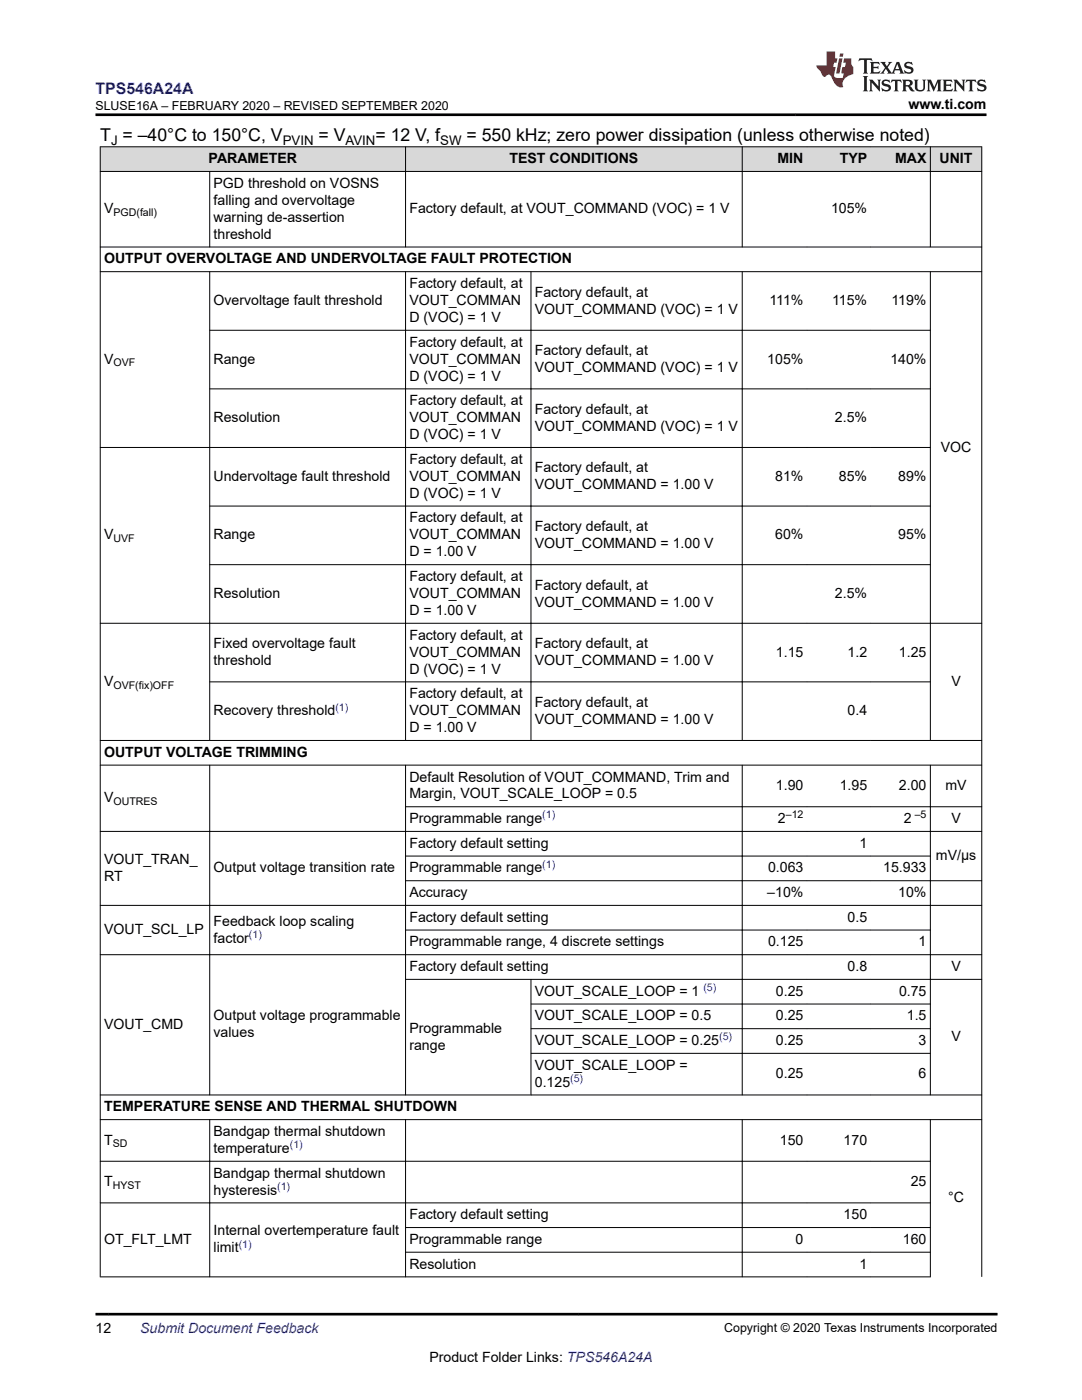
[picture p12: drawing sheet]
<svg xmlns="http://www.w3.org/2000/svg" width="216mm" height="279mm" viewBox="0 0 216 279" stroke-linecap="round" stroke-linejoin="round" font-family="sans-serif">
<defs><g id="words">
<g font-size="3.5">
<text x="20" y="28.1">T = –40°C to 150°C, V</text>
<text x="63.6" y="28.1">= V</text>
<text x="74.9" y="28.1">= 12 V, f</text>
<text x="93.1" y="28.1">= 550 kHz; zero power dissipation (unless otherwise noted)</text>
</g>
<text font-size="3.2" fill="#00f" x="19.1" y="18.7">TPS546A24A</text>
<g font-size="2.8">
<text x="181.3" y="21.8">www.ti.com</text>
<text x="41.6" y="32.6">PARAMETER</text>
<text x="101.7" y="32.6">TEST CONDITIONS</text>
<text x="155.1" y="32.6">MIN</text>
<text x="167.6" y="32.6">TYP</text>
<text x="178.6" y="32.6">MAX</text>
<text x="187.5" y="32.6">UNIT</text>
<text x="42.6" y="37.5">PGD threshold on VOSNS</text>
<text x="42.6" y="40.9">falling and overvoltage</text>
<text x="20.8" y="42.6">V</text>
<text x="42.6" y="44.3">warning de-assertion</text>
<text x="42.6" y="47.6">threshold</text>
<text x="81.7" y="42.6">Factory default, at VOUT_COMMAND (VOC) = 1 V</text>
<text x="165.8" y="42.6">105%</text>
<text x="20.8" y="52.6">OUTPUT OVERVOLTAGE AND UNDERVOLTAGE FAULT PROTECTION</text>
<text x="81.7" y="57.5">Factory default, at</text>
<text x="106.7" y="59.2">Factory default, at</text>
<text x="42.6" y="60.9">Overvoltage fault threshold</text>
<text x="81.7" y="60.9">VOUT_COMMAN</text>
<text x="81.7" y="64.3">D (VOC) = 1 V</text>
<text x="106.7" y="62.6">VOUT_COMMAND (VOC) = 1 V</text>
<text x="153.5" y="60.9">111%</text>
<text x="166" y="60.9">115%</text>
<text x="177.9" y="60.9">119%</text>
<text x="81.7" y="69.2">Factory default, at</text>
<text x="106.7" y="70.9">Factory default, at</text>
<text x="20.8" y="72.6">V</text>
<text x="42.6" y="72.6">Range</text>
<text x="81.7" y="72.6">VOUT_COMMAN</text>
<text x="81.7" y="76">D (VOC) = 1 V</text>
<text x="106.7" y="74.3">VOUT_COMMAND (VOC) = 1 V</text>
<text x="153.1" y="72.6">105%</text>
<text x="177.7" y="72.6">140%</text>
<text x="81.7" y="80.9">Factory default, at</text>
<text x="106.7" y="82.6">Factory default, at</text>
<text x="42.6" y="84.3">Resolution</text>
<text x="81.7" y="84.3">VOUT_COMMAN</text>
<text x="81.7" y="87.7">D (VOC) = 1 V</text>
<text x="106.7" y="86">VOUT_COMMAND (VOC) = 1 V</text>
<text x="166.6" y="84.3">2.5%</text>
<text x="42.6" y="96">Undervoltage fault threshold</text>
<text x="81.7" y="92.6">Factory default, at</text>
<text x="81.7" y="96">VOUT_COMMAN</text>
<text x="106.7" y="94.3">Factory default, at</text>
<text x="154.7" y="96">81%</text>
<text x="167.4" y="96">85%</text>
<text x="179.2" y="96">89%</text>
<text x="187.7" y="90.1">VOC</text>
<text x="81.7" y="99.3">D (VOC) = 1 V</text>
<text x="106.7" y="97.7">VOUT_COMMAND = 1.00 V</text>
<text x="20.8" y="107.7">V</text>
<text x="42.6" y="107.7">Range</text>
<text x="81.7" y="104.3">Factory default, at</text>
<text x="81.7" y="107.7">VOUT_COMMAN</text>
<text x="106.7" y="106">Factory default, at</text>
<text x="154.7" y="107.7">60%</text>
<text x="179.2" y="107.7">95%</text>
<text x="81.7" y="111">D = 1.00 V</text>
<text x="106.7" y="109.4">VOUT_COMMAND = 1.00 V</text>
<text x="42.6" y="119.4">Resolution</text>
<text x="81.7" y="116">Factory default, at</text>
<text x="81.7" y="119.4">VOUT_COMMAN</text>
<text x="106.7" y="117.7">Factory default, at</text>
<text x="166.6" y="119.4">2.5%</text>
<text x="81.7" y="122.7">D = 1.00 V</text>
<text x="106.7" y="121">VOUT_COMMAND = 1.00 V</text>
<text x="42.6" y="129.4">Fixed overvoltage fault</text>
<text x="81.7" y="127.7">Factory default, at</text>
<text x="81.7" y="131">VOUT_COMMAN</text>
<text x="106.7" y="129.4">Factory default, at</text>
<text x="154.8" y="131">1.15</text>
<text x="169.1" y="131">1.2</text>
<text x="179.4" y="131">1.25</text>
<text x="20.8" y="136.9">V</text>
<text x="42.6" y="132.7">threshold</text>
<text x="81.7" y="134.4">D (VOC) = 1 V</text>
<text x="106.7" y="132.7">VOUT_COMMAND = 1.00 V</text>
<text x="189.8" y="136.9">V</text>
<text x="42.6" y="142.7">Recovery threshold</text>
<text x="81.7" y="139.4">Factory default, at</text>
<text x="81.7" y="142.7">VOUT_COMMAN</text>
<text x="106.7" y="141">Factory default, at</text>
<text x="169.1" y="142.7">0.4</text>
<text x="81.7" y="146.1">D = 1.00 V</text>
<text x="106.7" y="144.4">VOUT_COMMAND = 1.00 V</text>
<text x="20.8" y="151">OUTPUT VOLTAGE TRIMMING</text>
<text x="81.7" y="156">Default Resolution of VOUT_COMMAND, Trim and</text>
<text x="20.8" y="160.1">V</text>
<text x="81.7" y="159.4">Margin, VOUT_SCALE_LOOP = 0.5</text>
<text x="154.8" y="157.7">1.90</text>
<text x="167.5" y="157.7">1.95</text>
<text x="179.4" y="157.7">2.00</text>
<text x="188.7" y="157.7">mV</text>
<text x="81.7" y="164.3">Programmable range</text>
<text x="155.2" y="164.3">2</text>
<text x="180.4" y="164.3">2</text>
<text x="189.8" y="164.3">V</text>
<text x="20.8" y="172.4">VOUT_TRAN_</text>
<text x="81.7" y="169.2">Factory default setting</text>
<text x="171.5" y="169.2">1</text>
<text x="186.7" y="171.7">mV/µs</text>
<text x="20.8" y="175.8">RT</text>
<text x="42.6" y="174.1">Output voltage transition rate</text>
<text x="81.7" y="174.1">Programmable range</text>
<text x="81.7" y="179">Accuracy</text>
<text x="153.1" y="179">–10%</text>
<text x="153.3" y="174.1">0.063</text>
<text x="176.2" y="174.1">15.933</text>
<text x="179.2" y="179">10%</text>
<text x="42.6" y="184.7">Feedback loop scaling</text>
<text x="81.7" y="184">Factory default setting</text>
<text x="169.1" y="184">0.5</text>
<text x="20.8" y="186.4">VOUT_SCL_LP</text>
<text x="42.6" y="188.1">factor</text>
<text x="81.7" y="188.9">Programmable range, 4 discrete settings</text>
<text x="153.3" y="188.9">0.125</text>
<text x="183.3" y="188.9">1</text>
<text x="81.7" y="193.8">Factory default setting</text>
<text x="169.1" y="193.8">0.8</text>
<text x="189.8" y="193.8">V</text>
<text x="42.6" y="203.6">Output voltage programmable</text>
<text x="106.7" y="198.7">VOUT_SCALE_LOOP = 1</text>
<text x="106.7" y="203.6">VOUT_SCALE_LOOP = 0.5</text>
<text x="154.8" y="198.7">0.25</text>
<text x="154.8" y="203.6">0.25</text>
<text x="179.4" y="198.7">0.75</text>
<text x="181" y="203.6">1.5</text>
<text x="20.8" y="205.3">VOUT_CMD</text>
<text x="42.6" y="207">values</text>
<text x="81.7" y="206.1">Programmable</text>
<text x="81.7" y="209.5">range</text>
<text x="106.7" y="208.6">VOUT_SCALE_LOOP = 0.25</text>
<text x="154.8" y="208.6">0.25</text>
<text x="183.3" y="208.6">3</text>
<text x="189.8" y="207.8">V</text>
<text x="106.7" y="213.5">VOUT_SCALE_LOOP =</text>
<text x="154.8" y="215.2">0.25</text>
<text x="183.3" y="215.2">6</text>
<text x="20.8" y="221.8">TEMPERATURE SENSE AND THERMAL SHUTDOWN</text>
<text x="106.7" y="216.9">0.125</text>
<text x="42.6" y="226.7">Bandgap thermal shutdown</text>
<text x="20.8" y="228.4">T</text>
<text x="42.6" y="230.1">temperature</text>
<text x="155.6" y="228.4">150</text>
<text x="168.3" y="228.4">170</text>
<text x="20.8" y="236.7">T</text>
<text x="42.6" y="235">Bandgap thermal shutdown</text>
<text x="42.6" y="238.4">hysteresis</text>
<text x="181.7" y="236.7">25</text>
<text x="189.2" y="240">°C</text>
<text x="81.7" y="243.3">Factory default setting</text>
<text x="168.3" y="243.3">150</text>
<text x="20.8" y="248.3">OT_FLT_LMT</text>
<text x="42.6" y="246.6">Internal overtemperature fault</text>
<text x="42.6" y="250">limit</text>
<text x="81.7" y="248.3">Programmable range</text>
<text x="158.8" y="248.3">0</text>
<text x="180.2" y="248.3">160</text>
<text x="81.7" y="253.2">Resolution</text>
<text x="171.5" y="253.2">1</text>
<text x="19" y="266.1">12</text>
<text x="85.7" y="271.7">Product Folder Links: TPS546A24A</text>
</g>
<text font-size="2.8" fill="#00f" x="28" y="266.1">Submit Document Feedback</text>
<g font-size="2.6">
<text x="22.2" y="28.8">J</text>
<text x="56.4" y="28.8">PVIN</text>
<text x="69" y="28.8">AVIN</text>
<text x="87.8" y="28.8">SW</text>
</g>
<g font-size="2.5">
<text x="19" y="21.9">SLUSE16A – FEBRUARY 2020 – REVISED SEPTEMBER 2020</text>
<text x="144.5" y="265.8">Copyright © 2020 Texas Instruments Incorporated</text>
</g>
<g font-size="2.1">
<text x="22.7" y="43.1">PGD(fall)</text>
<text x="22.7" y="73.1">OVF</text>
<text x="22.7" y="108.2">UVF</text>
<text x="22.7" y="137.5">OVF(fix)OFF</text>
<text x="22.6" y="160.7">OUTRES</text>
<text x="156.8" y="163.3">–12</text>
<text x="182.5" y="163.3">–5</text>
<text x="22.5" y="229">SD</text>
<text x="22.5" y="237.3">HYST</text>
</g>
<g font-size="2.1" fill="#00f">
<text x="66.9" y="141.8">(1)</text>
<text x="108.2" y="163.3">(1)</text>
<text x="108.2" y="173.2">(1)</text>
<text x="49.7" y="187.2">(1)</text>
<text x="140.4" y="197.8">(5)</text>
<text x="143.5" y="207.6">(5)</text>
<text x="113.8" y="215.9">(5)</text>
<text x="57.8" y="229.2">(1)</text>
<text x="55.3" y="237.5">(1)</text>
<text x="47.6" y="249">(1)</text>
</g>
</g></defs>
<g fill="#d8d8d8">
<path d="M20 29.3h175.9v4.9h-175.9z" fill-rule="evenodd"/>
<path d="M20.1 29.4h60.8v4.8h-60.8z" fill-rule="evenodd"/>
<path d="M81 29.4h67v4.8h-67z" fill-rule="evenodd"/>
<path d="M148.2 29.4h12.8v4.8h-12.8z" fill-rule="evenodd"/>
<path d="M161 29.4h12.7v4.8h-12.7z" fill-rule="evenodd"/>
<path d="M173.7 29.4h11.9v4.8h-11.9z" fill-rule="evenodd"/>
<path d="M185.7 29.4h10.1v4.8h-10.1z" fill-rule="evenodd"/>
</g>
<g fill="none" stroke="#000" stroke-width=".2">
<path d="M19.9 29.3h176.1M19.9 34.2h176.1M20 29.2v225.7M41.8 34.2v15.2M80.9 29.2v20.2M148.1 29.2v20.2M185.6 29.2v20.2M195.9 29.2v225.6M19.9 49.3h176.1M19.9 54.2h176.1M41.8 54.2v93.6M80.9 54.2v93.6"/>
<path d="M105.9 54.2v93.6M148.1 54.2v93.6M185.6 54.2v93.6M41.8 65.9h143.9M41.8 77.6h143.9M19.9 89.3h165.8M41.8 101h143.9M41.8 112.7h143.9M19.9 124.4h176.1M41.8 136.1h143.9M19.9 147.8h176.1M19.9 152.7h176.1"/>
<path d="M41.8 152.6v66M80.9 152.6v66M148.1 152.6v66M185.6 152.6v66M80.9 161h115.1M80.9 170.8h104.8M196 165.9h-176.1M196 175.8h-115.1M19.9 190.5h176.1M80.9 185.6h104.8M80.9 195.5h115.1M105.9 195.4v23.2"/>
<path d="M196 180.7h-176.1M105.9 200.4h79.8M105.9 205.3h79.8M105.9 210.2h79.8M196 218.5h-176.1M19.9 223.4h176.1M19.9 231.8h165.8M41.8 223.4v31.5M80.9 223.4v31.5M148.1 223.4v31.5M185.6 223.4v31.5M19.9 240.1h165.8"/>
<path d="M80.9 245h104.8M80.9 249.9h104.8M185.7 254.8h-165.8"/>
</g>
<path d="M171.5 11.6l-.2 .6 .5-.2h.6v.1v2.2l-.2 .4h1l-.2-.4v-2.2v-.1h.5l.6 .2-.2-.6zM173.6 12.4l.2 .3v1.6l-.2 .4h1.9l.1-.6a1.08 1.08 0 0 1-1.3 .2v-.7h.6l.4 .2v-.7l-.4 .2h-.6v-.5l.2-.2a1 1 0 0 1 1 .3l-.1-.5zM175.7 12.4l.9 1.1-1 1.2h.9l-.2-.2 .5-.8 .4 .8-.2 .2h1.6l-.2-.2 .2-.5h.9l.1 .5-.1 .2h.9l-.2-.4-.8-1.9h-.5l-.9 2.1-.9-1.1 .9-1h-.8l.2 .2-.4 .6-.4-.6 .2-.2zM179 12.8l.4 1h-.7zM180.7 12.5a.65 .65 0 0 0-.2 .7 .65 .65 0 0 0 .6 .5l.6 .1 .1 .3a.79 .79 0 0 1-.7 .4 .79 .79 0 0 1-.7-.5l.1 .7 .2-.1a.93 .93 0 0 0 1.1 0 .93 .93 0 0 0 .4-.9 1.46 1.46 0 0 0-1.2-.6l-.1-.3a1.09 1.09 0 0 1 1.2 .2l-.2-.6-.1 .1-.5-.2zM172.2 15.2l.2 .4v2.2l-.2 .4h1l-.2-.4v-2.2l.2-.4zM173.4 15.9l.2 .4v1.5l-.2 .4h.8l-.3-.4 .1-1.3 1.6 1.8v-2l.2-.4h-.7l.1 .2 .1 1.1-1.2-1.3zM176.2 16a.65 .65 0 0 0-.2 .8 .65 .65 0 0 0 .6 .4l.6 .2 .1 .2a.79 .79 0 0 1-.7 .4 .79 .79 0 0 1-.7-.5l.1 .7 .2-.1a.93 .93 0 0 0 1.1 .1 .93 .93 0 0 0 .4-1 1.46 1.46 0 0 0-1.2-.5l-.1-.4a1.09 1.09 0 0 1 1.2 .2l-.1-.6-.2 .1-.5-.1zM177.9 15.9l-.1 .6a.63 .63 0 0 1 .8-.3v1.6l-.3 .4h1l-.2-.4v-1.6a.66 .66 0 0 1 .8 .3l-.1-.6zM180 15.9l.2 .4v1.5l-.2 .4h1l-.2-.2-.1-.7h.5l.1 .2a.79 .79 0 0 0 1.2 .6l-1-.9a.61 .61 0 0 0 .6-.6 .61 .61 0 0 0-.5-.7zM180.8 16.2h.1a.47 .47 0 0 1 .5 .1 .47 .47 0 0 1 .1 .5l-.1 .1-.7 .1zM182.3 15.9l.2 .2a2.27 2.27 0 0 0 .4 2 1.04 1.04 0 0 0 1.7-.7v-1.3l.2-.2h-.8l.2 .4v1.1a.6 .6 0 0 1-.6 .6 .6 .6 0 0 1-.6-.6v-1.1l.3-.4zM184.9 15.9l.2 .4v1.5l-.2 .4h.8l-.3-.4v-1.4l.9 1.9 .9-1.9v1.4l-.3 .4h1l-.2-.4v-1.5l.2-.4h-.8l-.7 1.5-.6-1.5zM188.1 15.9l.2 .4v1.5l-.2 .4h1.9l.1-.6a1.09 1.09 0 0 1-1.3 .2v-.7h.6l.4 .2v-.6l-.4 .2h-.6v-.6l.2-.1a1.01 1.01 0 0 1 1 .3l-.1-.6zM190.2 15.9l.3 .4v1.5l-.3 .4h.8l-.2-.4v-1.3l1.6 1.8v-2l.2-.4h-.7l.2 .2v1.1l-1.2-1.3zM192.8 15.9l-.1 .6a.63 .63 0 0 1 .8-.3v1.6l-.3 .4h1l-.2-.4v-1.6a.66 .66 0 0 1 .8 .3l-.1-.6zM195.2 16a.65 .65 0 0 0-.2 .8 .65 .65 0 0 0 .6 .4l.6 .2 .2 .2a.79 .79 0 0 1-.7 .4 .79 .79 0 0 1-.7-.5l.1 .7 .2-.1a.93 .93 0 0 0 1 .1 .93 .93 0 0 0 .5-1 1.46 1.46 0 0 0-1.3-.5v-.4a1.09 1.09 0 0 1 1.2 .2l-.2-.6-.2 .1-.5-.1z" fill="#231f20"/>
<path d="M164.9 10.3v2.7h-2l.1 .4 .8 1a.95 .95 0 0 0 1 .9 .59 .59 0 0 1 .5-.4 .59 .59 0 0 1 .5 .3l.4 .8a1.59 1.59 0 0 0 2.1 1.4 1.61 1.61 0 0 1 1-2.3l1-.3-.1-1.5a1.59 1.59 0 0 1-.3-1.7h-1.5l-.2 .9h.6l-.2 .9h-.5l-.2 .9v.3l.4 .1-.1 .9h-.7a.73 .73 0 0 1-1-.7l.3-1.5h-.5l.1-.9h.5l.2-.9h-.5v-1.3zM167.4 11.6l-.6 3.1h.7l.6-3.1zM167.6 10.7l-.1 .6h.7l.1-.6z" fill="#ed1c24"/>
<path d="M19 22.9h177.8M19 262.3h180" fill="none" stroke="#000" stroke-width=".53"/>
<use href="#words"/>
</svg>
